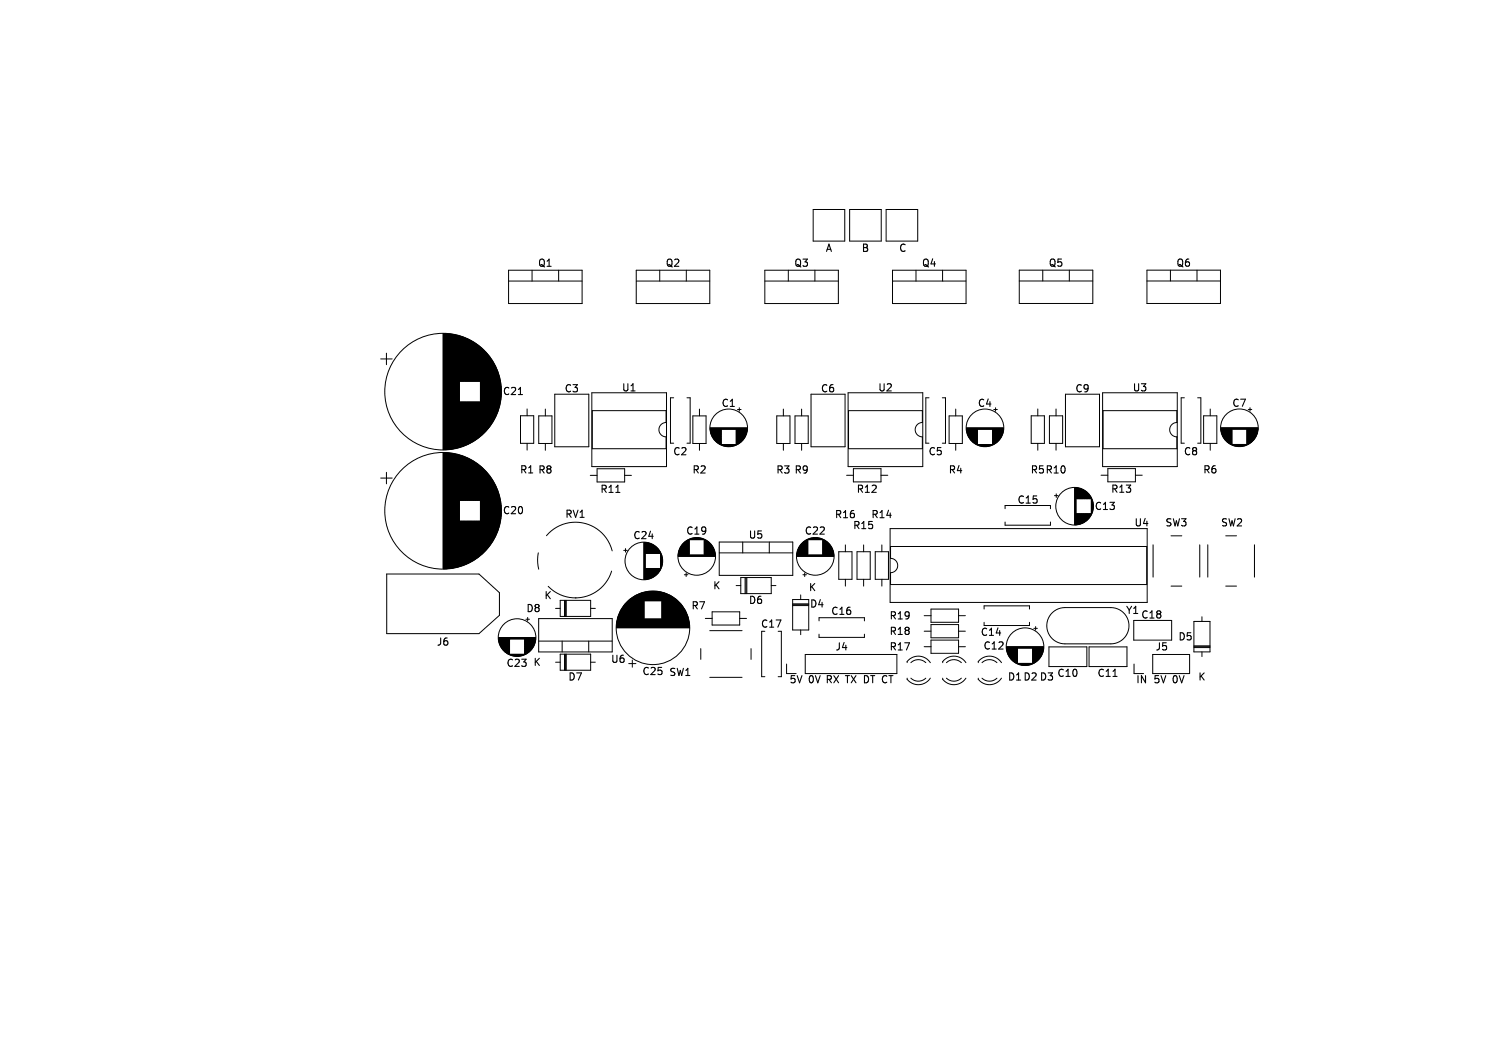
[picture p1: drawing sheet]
<svg xmlns="http://www.w3.org/2000/svg" width="210mm" height="148mm" viewBox="0 0 210 148" stroke-linecap="round" stroke-linejoin="round" font-family="sans-serif">
<defs><g id="words">
<g font-size="1.4">
<text x="114.9" y="35.3">A</text>
<text x="119.9" y="35.3">B</text>
<text x="125.1" y="35.3">C</text>
<text x="74.8" y="37.3">Q1</text>
<text x="92.6" y="37.3">Q2</text>
<text x="110.5" y="37.3">Q3</text>
<text x="128.3" y="37.3">Q4</text>
<text x="145.9" y="37.3">Q5</text>
<text x="163.7" y="37.3">Q6</text>
<text x="69.9" y="55.2">C21</text>
<text x="78.5" y="54.8">C3</text>
<text x="86.5" y="54.7">U1</text>
<text x="100.4" y="56.9">C1</text>
<text x="114.2" y="54.8">C6</text>
<text x="122.2" y="54.7">U2</text>
<text x="136.1" y="56.9">C4</text>
<text x="149.6" y="54.8">C9</text>
<text x="157.6" y="54.7">U3</text>
<text x="171.5" y="56.8">C7</text>
<text x="93.6" y="63.6">C2</text>
<text x="129.2" y="63.6">C5</text>
<text x="164.8" y="63.6">C8</text>
<text x="69.9" y="71.8">C20</text>
<text x="72.3" y="66.1">R1 R8</text>
<text x="83.5" y="68.8">R11</text>
<text x="96.3" y="66.1">R2</text>
<text x="108" y="66.1">R3 R9</text>
<text x="119.2" y="68.8">R12</text>
<text x="132" y="66.1">R4</text>
<text x="141.6" y="70.3">C15</text>
<text x="143.4" y="66.1">R5 R10</text>
<text x="152.3" y="71.2">C13</text>
<text x="154.6" y="68.8">R13</text>
<text x="167.4" y="66.1">R6</text>
<text x="78.6" y="72.3">RV1</text>
<text x="88.1" y="75.3">C24</text>
<text x="95.5" y="74.6">C19</text>
<text x="104.2" y="75.2">U5</text>
<text x="112" y="74.6">C22</text>
<text x="116.2" y="72.4">R16</text>
<text x="118.7" y="73.9">R15</text>
<text x="121.2" y="72.4">R14</text>
<text x="157.9" y="73.5">U4</text>
<text x="162.2" y="73.5">SW3</text>
<text x="169.9" y="73.5">SW2</text>
<text x="75.7" y="83.6">K</text>
<text x="99.2" y="82.3">K</text>
<text x="112.5" y="82.5">K</text>
<text x="73.2" y="85.4">D8</text>
<text x="96.2" y="85.1">R7</text>
<text x="104.2" y="84.3">D6</text>
<text x="105.9" y="87.6">C17</text>
<text x="112.7" y="84.8">D4</text>
<text x="115.6" y="85.8">C16</text>
<text x="123.8" y="88.6">R18</text>
<text x="123.8" y="86.4">R19</text>
<text x="136.5" y="88.7">C14</text>
<text x="156.7" y="85.7">Y1</text>
<text x="158.8" y="86.3">C18</text>
<text x="164" y="89.4">D5</text>
<text x="60.7" y="90.1">J6</text>
<text x="70.4" y="93.1">C23</text>
<text x="74.2" y="92.9">K</text>
<text x="79" y="95">D7</text>
<text x="85" y="92.5">U6</text>
<text x="89.4" y="94.2">C25</text>
<text x="93.1" y="94.3">SW1</text>
<text x="109.8" y="95.3">5V 0V RX TX DT CT</text>
<text x="116.2" y="90.8">J4</text>
<text x="123.8" y="90.8">R17</text>
<text x="136.9" y="90.6">C12</text>
<text x="140.2" y="95">D1 D2 D3</text>
<text x="147.1" y="94.5">C10</text>
<text x="152.7" y="94.5">C11</text>
<text x="158.1" y="95.3">IN</text>
<text x="160.5" y="95.3">5V 0V</text>
<text x="160.8" y="90.8">J5</text>
<text x="166.8" y="95">K</text>
</g>
</g></defs>
<path d="M72.2 54.9h.6M85.8 68.6h.5M155 94.2h.6" fill="none" stroke="#000" stroke-width=".15"/>
<g fill="none" stroke="#000" stroke-width=".14">
<path d="M70.8 37.6h10.3v4.7h-10.3zM70.8 39.1h10.3M74.1 37.6v1.5M77.8 37.6v1.5M88.6 37.6h10.2v4.7h-10.2zM88.6 39.1h10.2M91.9 37.6v1.5M95.6 37.6v1.5M106.5 37.6h10.3v4.7h-10.3zM106.5 39.1h10.3M109.8 37.6v1.5M113.2 29.2h4.4v4.4h-4.4z"/>
<path d="M113.5 37.6v1.5M118.3 29.2h4.4v4.4h-4.4zM123.4 29.2h4.4v4.4h-4.4zM124.3 37.6h10.2v4.7h-10.2zM124.3 39.1h10.2M127.6 37.6v1.5M131.3 37.6v1.5M141.9 39.1h10.3M141.9 37.6h10.3v4.7h-10.3zM145.2 37.6v1.5M148.9 37.6v1.5M159.7 39.1h10.3"/>
<path d="M159.7 37.6h10.3v4.7h-10.3zM163 37.6v1.5M166.7 37.6v1.5M53 50h1.6M53.8 49.2v1.6M61.7 46.4v16.2M61.7 46.5v16.1M61.8 46.5v16.1M61.9 46.5v16.1M62 46.5v16.1M62.1 46.5v16.1M62.2 46.5v16.1"/>
<path d="M62.3 46.5v16.1M62.4 46.5v16.1M62.5 46.5v16.1M62.6 46.5v16.1M62.7 46.5v16.1M62.7 46.5v16M62.8 46.5v16M62.9 46.5v16M63 46.6v15.9M63.1 46.6v15.9M63.2 46.6v15.9M63.3 46.6v15.9"/>
<path d="M63.3 46.6v15.8M63.4 46.6v15.8M63.5 46.6v15.8M63.5 46.7v15.7M63.6 46.7v15.7M63.7 46.7v15.7M63.8 46.7v15.6M63.9 46.7v15.6M63.9 46.8v15.5M64 46.8v15.5M64 46.8v6.3M64 56v6.3"/>
<path d="M64.1 46.8v6.3M64.1 56v6.3M64.1 56v6.2M64.2 46.8v6.3M64.2 56v6.2M64.2 46.9v6.2M64.3 46.9v6.2M64.3 56v6.2M64.4 46.9v6.2M64.4 56v6.2M64.4 56v6.1M64.5 46.9v6.2"/>
<path d="M64.5 56v6.1M64.5 47v6.1M64.6 47v6.1M64.6 56v6.1M64.7 47v6.1M64.7 56v6.1M64.7 56v6M64.8 47.1v6M64.8 56v6M64.9 47.1v6M64.9 56v6M64.9 56v5.9"/>
<path d="M65 47.1v6M65 56v5.9M65 47.2v5.9M65.1 47.2v5.9M65.1 56v5.9M65.1 56v5.8M65.2 47.2v5.9M65.2 56v5.8M65.2 47.3v5.8M65.3 47.3v5.8M65.3 56v5.8M65.3 56v5.7"/>
<path d="M65.4 47.3v5.8M65.4 56v5.7M65.4 47.4v5.7M65.5 47.4v5.7M65.5 56v5.7M65.5 56v5.6M65.6 47.4v5.7M65.6 56v5.6M65.6 47.5v5.6M65.7 47.5v5.6M65.7 56v5.6M65.7 56v5.5"/>
<path d="M65.8 47.6v5.5M65.8 56v5.5M65.9 47.6v5.5M65.9 56v5.5M65.9 56v5.4M66 47.7v5.4M66 56v5.4M66.1 47.7v5.4M66.1 56v5.3M66.1 47.8v5.3M66.2 47.8v5.3M66.2 56v5.3"/>
<path d="M66.2 56v5.2M66.3 47.9v5.2M66.3 56v5.2M66.4 47.9v5.2M66.4 56v5.1M66.4 48v5.1M66.5 48v5.1M66.5 56v5.1M66.5 56v5M66.5 48.1v5M66.6 48.1v5M66.6 56v5"/>
<path d="M66.7 48.1v5M66.7 56v4.9M66.7 48.2v4.9M66.8 48.2v4.9M66.8 56v4.8M66.8 48.3v4.8M66.9 48.3v4.8M66.9 56v4.8M66.9 48.3v12.4M66.9 48.4v12.3M67 48.4v12.3M67 48.4v12.2"/>
<path d="M67.1 48.5v12.1M67.1 48.5v12M67.2 48.6v11.9M67.2 48.6v11.8M67.3 48.7v11.7M67.3 48.7v11.6M67.4 48.8v11.5M67.5 48.8v11.4M67.5 48.9v11.3M67.5 48.9v11.2M67.6 49v11.1M67.6 49v11"/>
<path d="M67.7 49.1v10.9M67.7 49.1v10.8M67.8 49.2v10.7M67.8 49.2v10.6M67.9 49.3v10.5M67.9 49.3v10.4M67.9 49.4v10.3M68 49.4v10.2M68 49.5v10.1M68.1 49.5v10M68.1 49.6v9.9M68.1 49.6v9.8"/>
<path d="M68.2 49.7v9.7M68.2 49.7v9.6M68.3 49.8v9.5M68.3 49.8v9.4M68.3 49.9v9.3M68.4 50v9.1M68.4 50v9M68.5 50.1v8.9M68.5 50.1v8.8M68.5 50.2v8.7M68.6 50.3v8.5M68.6 50.3v8.4"/>
<path d="M68.7 50.4v8.3M68.7 50.5v8.1M68.7 50.5v8M68.8 50.6v7.9M68.8 50.7v7.7M68.9 50.7v7.6M68.9 50.8v7.4M68.9 50.9v7.3M69 51v7.1M69 51.1v6.9M69.1 51.1v6.8M69.1 51.2v6.6"/>
<path d="M69.1 51.3v6.4M69.2 51.4v6.3M69.2 51.5v6.1M69.3 51.6v5.9M69.3 51.7v5.7M69.3 51.8v5.4M69.4 51.9v5.2M69.4 52.1v4.9M69.5 52.2v4.7M69.5 52.3v4.4M69.5 52.5v4.1M69.6 52.6v3.9"/>
<path d="M69.6 52.8v3.5M69.7 53v3.1M69.7 53.2v2.7M69.7 53.4v2.2M72.5 57.9h1.8v3.8h-1.8zM73.4 56.9v1M75 57.9h1.9v3.8h-1.9zM75.9 57v.9M77.3 54.9h4.7v7.3h-4.7zM82.4 54.7h10.4v10.3h-10.4zM82.5 57.2h10.3v1.6a1 1 0 0 0-1 1 1 1 0 0 0 1 1v1.7h-10.3zM93.8 55.4h-.4v6.3h.4"/>
<path d="M95.7 55.4h.4v6.3h-.4M96.5 57.9h1.8v3.8h-1.8zM97.4 57v.9M98.9 59.6h5.2M98.9 59.7h5.2M98.9 59.8h5.2M98.9 59.8h1.5M98.9 59.9h1.5M98.9 60h1.5M102.5 59.8h1.6M102.5 59.9h1.5M102.5 60h1.5"/>
<path d="M102.7 57h.5M103 56.8v.5M108.2 57.9h1.8v3.8h-1.8zM109.1 57v.9M110.7 57.9h1.9v3.8h-1.9zM111.6 57v.9M112.9 54.9h4.8v7.3h-4.8zM118.1 54.7h10.4v10.3h-10.4zM118.2 57.2h10.2v1.6a1 1 0 0 0-1 1 1 1 0 0 0 1 1v1.7h-10.2zM129.4 55.4h-.5v6.3h.5M131.2 55.4h.5v6.3h-.5M132.2 57.9h1.8v3.8h-1.8z"/>
<path d="M133.1 57v.9M134.6 59.6h5.2M134.6 59.7h5.1M134.6 59.8h5.1M134.6 59.8h1.5M134.6 59.9h1.5M134.6 60h1.5M138.2 59.8h1.5M138.2 59.9h1.5M138.2 60h1.5M138.4 57h.5M138.6 56.8v.5"/>
<path d="M143.6 57.9h1.8v3.8h-1.8zM144.5 56.9v1M146.1 57.9h1.9v3.8h-1.9zM147.1 56.9v1M148.4 54.9h4.7v7.3h-4.7zM153.6 54.7h10.3v10.3h-10.3zM153.6 57.2h10.3v1.6a1 1 0 0 0-1 1 1 1 0 0 0 1 1v1.7h-10.3zM164.9 55.4h-.4v6.3h.4M166.8 55.4h.4v6.3h-.4M167.6 57.9h1.9v3.8h-1.9zM168.5 56.9v1M170 59.6h5.2"/>
<path d="M170 59.7h5.2M170 59.8h5.2M170 59.8h1.6M170 59.9h1.6M170.1 60h1.5M173.6 59.8h1.6M173.6 59.9h1.6M173.6 60h1.6M173.8 57h.5M174.1 56.8v.5M53 66.6h1.6M53.8 65.8v1.6"/>
<path d="M53.9 79.9h12.8l2.9 2.6v3.2l-2.9 2.5h-12.8zM61.7 63v16.2M61.8 63v16.2M61.9 63v16.2M62 63v16.2M62.1 63v16.2M62.1 63.1v16.1M62.2 63.1v16.1M62.3 63.1v16.1M62.4 63.1v16.1M62.5 63.1v16.1M62.6 63.1v16.1"/>
<path d="M62.6 63.1v16M62.7 63.1v16M62.8 63.1v16M62.9 63.1v16M63 63.1v16M63.1 63.2v15.9M63.2 63.2v15.9M63.3 63.2v15.8M63.4 63.2v15.8M63.5 63.2v15.8M63.5 63.3v15.7M63.6 63.3v15.7"/>
<path d="M63.7 63.3v15.7M63.7 63.3v15.6M63.8 63.3v15.6M63.9 63.3v15.6M63.9 63.4v15.5M64 63.4v15.5M64 63.4v6.3M64 72.6v6.3M64.1 63.4v6.3M64.1 72.6v6.2M64.2 63.4v6.3M64.2 72.6v6.2"/>
<path d="M64.3 63.5v6.2M64.3 72.6v6.2M64.4 63.5v6.2M64.4 72.6v6.1M64.5 63.5v6.2M64.5 72.6v6.1M64.5 63.6v6.1M64.6 63.6v6.1M64.6 72.6v6.1M64.7 63.6v6.1M64.7 72.6v6M64.8 63.6v6.1"/>
<path d="M64.8 72.6v6M64.8 63.7v6M64.9 63.7v6M64.9 72.6v6M64.9 72.6v5.9M65 63.7v6M65 72.6v5.9M65.1 63.8v5.9M65.1 72.6v5.9M65.1 72.6v5.8M65.2 63.8v5.9M65.2 72.6v5.8"/>
<path d="M65.3 63.9v5.8M65.3 72.6v5.8M65.3 72.6v5.7M65.4 63.9v5.8M65.4 72.6v5.7M65.5 64v5.7M65.5 72.6v5.7M65.5 72.6v5.6M65.6 64v5.7M65.6 72.6v5.6M65.7 64.1v5.6M65.7 72.6v5.6"/>
<path d="M65.7 72.6v5.5M65.8 64.1v5.6M65.8 72.6v5.5M65.8 64.2v5.5M65.9 64.2v5.5M65.9 72.6v5.5M65.9 72.6v5.4M66 64.3v5.4M66 72.6v5.4M66.1 64.3v5.4M66.1 72.6v5.3M66.1 64.4v5.3"/>
<path d="M66.2 64.4v5.3M66.2 72.6v5.3M66.2 72.6v5.2M66.3 64.4v5.3M66.3 72.6v5.2M66.3 64.5v5.2M66.3 72.6v5.1M66.4 64.5v5.2M66.4 72.6v5.1M66.4 64.6v5.1M66.5 64.6v5.1M66.5 72.6v5.1"/>
<path d="M66.5 72.6v5M66.6 64.7v5M66.6 72.6v5M66.6 72.6v4.9M66.7 64.7v5M66.7 72.6v4.9M66.7 64.8v4.9M66.7 72.6v4.8M66.8 64.8v4.9M66.8 72.6v4.8M66.8 64.9v4.8M66.9 64.9v4.8"/>
<path d="M66.9 72.6v4.8M66.9 64.9v12.4M66.9 65v12.3M67 65v12.2M67.1 65.1v12.1M67.1 65.1v12M67.2 65.2v11.9M67.2 65.2v11.8M67.3 65.2v11.8M67.3 65.3v11.7M67.3 65.3v11.6M67.4 65.4v11.5"/>
<path d="M67.4 65.4v11.4M67.5 65.4v11.4M67.5 65.5v11.3M67.5 65.5v11.2M67.6 65.6v11.1M67.6 65.6v11M67.7 65.6v11M67.7 65.7v10.9M67.7 65.7v10.8M67.8 65.8v10.7M67.8 65.8v10.6M67.9 65.9v10.5"/>
<path d="M67.9 65.9v10.4M67.9 66v10.3M68 66v10.2M68 66.1v10.1M68.1 66.1v10M68.1 66.2v9.9M68.1 66.2v9.8M68.2 66.3v9.7M68.2 66.3v9.6M68.3 66.4v9.5M68.3 66.4v9.4M68.3 66.5v9.3"/>
<path d="M68.4 66.5v9.2M68.4 66.6v9M68.5 66.7v8.9M68.5 66.7v8.8M68.5 66.8v8.7M68.6 66.8v8.6M68.6 66.9v8.4M68.7 67v8.3M68.7 67v8.2M68.7 67.1v8M68.8 67.2v7.9M68.8 67.3v7.7"/>
<path d="M68.9 67.3v7.6M68.9 67.4v7.4M68.9 67.5v7.3M69 67.6v7.1M69 67.6v7M69.1 67.7v6.8M69.1 67.8v6.6M69.1 67.9v6.4M69.2 68v6.2M69.2 68.1v6M69.3 68.2v5.8M69.3 68.3v5.6"/>
<path d="M69.3 68.4v5.4M69.4 68.5v5.2M69.4 68.6v5M69.5 68.8v4.7M69.5 68.9v4.4M69.5 69v4.2M69.6 69.2v3.8M69.6 69.4v3.5M69.7 69.6v3.1M69.7 69.8v2.7M69.7 70v2.2M73.4 61.7v1"/>
<path d="M75 77l-.1 1.3 .1 1M75.9 61.7v1M76.1 74.6a5.3 5.3 0 0 1 9.2 2.1M82.2 66.2h.9M83.1 65.3h3.9v1.8h-3.9zM85.2 79.5a5.3 5.3 0 0 1-5.1 3.7M86.9 76.6h.5M87 66.2h.9M87.1 76.4v.5M89.7 75.5v5.2M89.8 75.5v5.2M89.9 75.5v5.2"/>
<path d="M89.9 75.5v1.6M89.9 79.1v1.6M90 75.5v1.6M90 79.1v1.6M90.1 75.6v1.5M90.1 79.1v1.6M90.1 79.1v1.5M90.2 75.6v1.5M90.2 79.1v1.5M90.3 75.6v1.5M90.3 79.1v1.5M90.4 75.6v1.5"/>
<path d="M90.4 79.1v1.5M90.5 75.7v1.4M90.5 79.1v1.5M90.5 79.1v1.4M90.6 75.7v1.4M90.6 79.1v1.4M90.7 75.7v1.4M90.7 79.1v1.4M90.7 75.8v1.3M90.8 75.8v1.3M90.8 79.1v1.3M90.9 75.8v1.3"/>
<path d="M90.9 79.1v1.3M90.9 75.9v1.2M91 75.9v1.2M91 79.1v1.2M91.1 75.9v1.2M91.1 79.1v1.2M91.1 76v1.1M91.1 79.1v1.1M91.2 76v1.1M91.2 79.1v1.1M91.3 76.1v1M91.3 79.1v1"/>
<path d="M91.4 76.2v.9M91.4 79.1v.9M91.5 76.2v.9M91.5 79.1v.9M91.5 76.3v.8M91.5 79.1v.8M91.6 76.4v.7M91.6 79.1v.7M91.7 76.5v.6M91.7 79.1v.7M91.7 79.1v.6M91.7 76.6v.5"/>
<path d="M91.8 76.6v.5M91.8 79.1v.5M91.8 76.7v.4M91.8 79.1v.4M91.9 76.7v.4M91.9 79.1v.4M91.9 76.8v.3M91.9 79.1v.3M91.9 76.9v.2M92 76.9v2.4M92 77v2.2M92.1 77.1v2"/>
<path d="M92.1 77.2v1.8M92.1 77.3v1.6M92.2 77.4v1.4M92.2 77.6v1M92.3 77.8v.6M94.4 77.5h5.2M94.4 77.4h5.2M94.5 77.3h5.1M94.5 77.2h1.5M94.5 77.1h1.5M94.5 77h1.5M94.5 76.9h1.5"/>
<path d="M94.5 76.8h1.5M94.5 76.7h1.5M94.6 76.7h1.4M94.6 76.6h1.4M94.6 76.5h1.4M94.7 76.4h1.3M94.7 76.3h1.3M94.8 76.2h1.2M94.8 76.1h1.2M94.9 76.1h1.1M94.9 76h1.1M94.9 75.9h1.1"/>
<path d="M95 75.9h1M95 75.8h1M95.1 75.8h.9M95.1 75.7h.9M95.2 75.7h.8M95.2 75.6h.8M95.3 75.5h.7M95.4 75.5h.6M95.4 75.4h.6M95.5 75.4h.5M95.5 75.3h.5M95.6 79.8v.5"/>
<path d="M95.6 75.3h.4M95.7 75.2h.3M95.8 75.2h.2M95.8 75.1h2.4M97.4 61.7v1M98.1 76.8h1.4M98.1 76.1h1.1M98.1 77.2h1.5M98.1 77.1h1.5M98.1 77h1.5M98.1 76.9h1.4M98.1 76.7h1.4"/>
<path d="M98.1 76.6h1.4M98.1 76.5h1.3M98.1 76.4h1.3M98.1 76.3h1.3M98.1 76.3h1.2M98.1 76.2h1.2M98.1 76.1h1.2M98.1 76h1.1M98.1 76h1M98.1 75.9h1M98.1 75.8h.9M98.1 75.7h.9"/>
<path d="M98.1 75.7h.8M98.1 75.6h.8M98.1 75.6h.7M98.1 75.5h.7M98.1 75.5h.6M98.1 75.4h.5M98.1 75.3h.4M98.1 75.3h.3M98.1 75.2h.2M98.9 60.1h1.5M99 60.1h1.4M99 60.2h1.4"/>
<path d="M99 60.3h1.4M99 60.4h1.4M99.1 60.5h1.3M99.1 60.6h1.3M99.1 60.7h1.3M99.2 60.7h1.2M99.2 60.8h1.2M99.2 60.9h1.2M99.3 60.9h1.1M99.3 61h1.1M99.4 61.1h1M99.4 61.2h1"/>
<path d="M99.5 61.2h.9M99.5 61.3h.9M99.6 61.3h.8M99.6 61.4h.8M99.7 61.4h.7M99.7 61.5h.7M99.8 61.5h.6M99.8 61.6h.6M99.9 61.6h.5M99.9 61.7h.5M100 61.7h.4M100.1 61.8h.3"/>
<path d="M100.2 77h10.2M100.2 75.5h10.2v4.6h-10.2zM100.2 61.8h.2M100.2 61.9h.2M100.3 61.9h2.4M100.4 61.9h2.2M100.5 62h2M100.6 62h1.8M100.7 62.1h1.6M100.8 62.1h1.4M101 62.1h1M101.2 62.2h.6"/>
<path d="M102.5 61.8h.4M102.5 61.7h.5M102.5 61.7h.4M102.5 60.1h1.5M102.5 60.2h1.5M102.5 60.3h1.5M102.5 60.4h1.4M102.5 60.5h1.4M102.5 60.6h1.4M102.5 60.6h1.3M102.5 60.7h1.3M102.5 60.8h1.3"/>
<path d="M102.5 60.9h1.2M102.5 61h1.2M102.5 61h1.1M102.5 61.1h1.1M102.5 61.1h1M102.5 61.2h1M102.5 61.3h1M102.5 61.3h.9M102.5 61.4h.8M102.5 61.5h.8M102.5 61.5h.7M102.5 61.6h.6"/>
<path d="M102.5 61.8h.3M102.5 61.9h.2M103.4 75.5v1.5M107.1 75.5v1.5M109.1 61.7v1M111 77.5h5.1M111 77.4h5.1M111 77.3h5.1M111 77.2h1.5M111 77.1h1.5M111 77h1.5M111 76.9h1.5"/>
<path d="M111 76.8h1.5M111.1 76.7h1.4M111.1 76.6h1.4M111.1 76.5h1.4M111.2 76.5h1.3M111.2 76.4h1.3M111.2 76.3h1.3M111.3 76.2h1.2M111.3 76.1h1.2M111.4 76.1h1.1M111.4 76h1.1M111.4 75.9h1.1"/>
<path d="M111.5 75.9h1M111.5 75.8h1M111.6 75.8h.9M111.6 75.7h.9M111.6 61.7v1M111.7 75.7h.8M111.7 75.6h.8M111.8 75.6h.7M111.8 75.5h.7M111.9 75.5h.6M111.9 75.4h.6M112 75.4h.5"/>
<path d="M112 75.3h.5M112.1 79.8v.5M112.1 75.3h.4M112.2 75.3h.3M112.2 75.2h.3M112.3 75.2h.2M112.4 75.1h2.3M114.6 76.8h1.4M114.6 76.1h1.1M114.6 77.2h1.5M114.6 77.1h1.5M114.6 77h1.5"/>
<path d="M114.6 76.9h1.5M114.6 76.9h1.4M114.6 76.7h1.4M114.6 76.6h1.4M114.6 76.5h1.4M114.6 76.5h1.3M114.6 76.4h1.3M114.6 76.3h1.3M114.6 76.3h1.2M114.6 76.2h1.2M114.6 76.1h1.2M114.6 76h1.1"/>
<path d="M114.6 75.9h1M114.6 75.8h.9M114.6 75.7h.9M114.6 75.7h.8M114.6 75.6h.8M114.6 75.6h.7M114.6 75.5h.7M114.6 75.5h.6M114.6 75.4h.5M114.6 75.3h.4M114.6 75.3h.3M114.6 75.2h.3"/>
<path d="M114.6 75.2h.2M116.8 76.8h1.8v3.9h-1.8zM117.7 75.9v.9M117.9 66.2h.9M118.8 65.3h3.9v1.8h-3.9zM119.3 76.8h1.9v3.9h-1.9zM120.3 75.9v.9M121.9 76.8h1.8v3.9h-1.8zM122.7 66.2h.9M122.8 75.9v.9M124 73.6h35.8v10.3h-35.8zM124 76.1h35.7v5.3h-35.7v-1.7a1 1 0 0 0 1-1 1 1 0 0 0-1-1z"/>
<path d="M133.1 61.7v1M134.6 60.1h1.5M134.7 60.2h1.4M134.7 60.3h1.4M134.7 60.4h1.4M134.7 60.5h1.4M134.8 60.5h1.3M134.8 60.6h1.3M134.8 60.7h1.3M134.9 60.7h1.2M134.9 60.8h1.2M134.9 60.9h1.2"/>
<path d="M135 60.9h1.1M135 61h1.1M135 61.1h1.1M135.1 61.1h1M135.1 61.2h1M135.2 61.2h.9M135.2 61.3h.9M135.3 61.3h.8M135.3 61.4h.8M135.4 61.5h.7M135.5 61.5h.6M135.5 61.6h.6"/>
<path d="M135.6 61.6h.5M135.6 61.7h.5M135.7 61.7h.4M135.8 61.8h.3M135.9 61.8h.2M135.9 61.9h.2M136 61.9h2.3M136.1 61.9h2.2M136.2 62h2M136.3 62h1.8M136.4 62.1h1.6M136.5 62.1h1.3"/>
<path d="M136.7 62.1h1M136.9 62.2h.6M138.2 61.8h.4M138.2 61.7h.5M138.2 61.7h.4M138.2 60.1h1.5M138.2 60.2h1.5M138.2 60.3h1.5M138.2 60.3h1.4M138.2 60.4h1.4M138.2 60.5h1.4M138.2 60.6h1.4"/>
<path d="M138.2 60.6h1.3M138.2 60.7h1.3M138.2 60.8h1.3M138.2 60.8h1.2M138.2 60.9h1.2M138.2 61h1.1M138.2 61.1h1.1M138.2 61.1h1M138.2 61.2h1M138.2 61.3h.9M138.2 61.4h.8M138.2 61.5h.8"/>
<path d="M138.2 61.5h.7M138.2 61.6h.6M138.2 61.8h.3M138.2 61.9h.2M140 70.8v-.4h6.3v.4M140 72.7v.4h6.3v-.4M144.5 61.7v1M146.8 69h.5M147.1 61.7v1M147.1 68.8v.5M149.7 67.9v5.2M149.8 67.9v5.2"/>
<path d="M149.9 67.9v5.2M149.9 67.9v1.5M149.9 71.5v1.6M149.9 71.5v1.5M150 67.9v1.5M150 71.5v1.5M150.1 67.9v1.5M150.1 71.5v1.5M150.2 68v1.4M150.2 71.5v1.5M150.3 68v1.4M150.3 71.5v1.5"/>
<path d="M150.4 68v1.4M150.4 71.5v1.5M150.5 68v1.4M150.5 71.5v1.4M150.5 68.1v1.3M150.6 68.1v1.3M150.6 71.5v1.4M150.7 68.1v1.3M150.7 71.5v1.4M150.7 71.5v1.3M150.8 68.2v1.2M150.8 71.5v1.3"/>
<path d="M150.9 68.2v1.2M150.9 71.5v1.3M150.9 71.5v1.2M151 68.3v1.1M151 71.5v1.2M151.1 68.3v1.1M151.1 71.5v1.2M151.1 71.5v1.1M151.1 68.4v1M151.2 68.4v1M151.2 71.5v1.1M151.3 68.4v1"/>
<path d="M151.3 71.5v1M151.3 68.5v.9M151.4 68.5v.9M151.4 71.5v.9M151.4 68.6v.8M151.5 68.6v.8M151.5 71.5v.8M151.5 68.7v.7M151.6 68.7v.7M151.6 71.5v.7M151.6 68.8v.6M151.7 68.8v.6"/>
<path d="M151.7 71.5v.6M151.7 68.9v.5M151.7 71.5v.5M151.8 69v.4M151.8 71.5v.5M151.8 71.5v.4M151.9 69.1v.3M151.9 71.5v.4M151.9 69.2v.2M151.9 71.5v.3M151.9 71.5v.2M152 69.3v2.4"/>
<path d="M152 69.4v2.2M152.1 69.5v2M152.1 69.6v1.8M152.1 69.7v1.6M153.3 66.2h1M154.3 65.2h3.8v1.9h-3.8zM158.1 66.2h1M160.6 75.9v4.5M163.1 74.6h1.5M167.1 75.9v4.5M168.2 75.9v4.5M168.5 61.7v1"/>
<path d="M170.1 60.1h1.5M170.1 60.2h1.5M170.1 60.3h1.5M170.1 60.4h1.5M170.2 60.4h1.4M170.2 60.5h1.4M170.2 60.6h1.4M170.3 60.6h1.3M170.3 60.7h1.3M170.3 60.8h1.3M170.4 60.8h1.2M170.4 60.9h1.2"/>
<path d="M170.4 61h1.2M170.5 61h1.1M170.5 61.1h1.1M170.6 61.2h1M170.7 61.3h.9M170.7 74.6h1.5M170.7 61.4h.9M170.8 61.4h.8M170.9 61.5h.7M170.9 61.6h.7M171 61.6h.6M171.1 61.7h.5"/>
<path d="M171.2 61.7h.4M171.2 61.8h.4M171.3 61.8h.3M171.4 61.8h.2M171.4 61.9h2.4M171.5 61.9h2.2M171.6 62h2M171.7 62h1.8M171.8 62h1.6M171.9 62.1h1.4M172.1 62.1h1M172.3 62.2h.6"/>
<path d="M173.6 61.8h.4M173.6 61.7h.5M173.6 61.7h.4M173.6 60h1.5M173.6 60.1h1.5M173.6 60.2h1.5M173.6 60.3h1.5M173.6 60.4h1.5M173.6 60.4h1.4M173.6 60.5h1.4M173.6 60.6h1.4M173.6 60.7h1.3"/>
<path d="M173.6 60.8h1.3M173.6 60.9h1.2M173.6 61h1.2M173.6 61.1h1.1M173.6 61.2h1M173.6 61.3h.9M173.6 61.4h.9M173.6 61.4h.8M173.6 61.5h.7M173.6 61.6h.6M173.6 61.8h.3M173.6 61h1.1"/>
<path d="M173.6 61.6h.7M174.7 75.9v4.5M69.4 88.8h5.2M69.4 88.9h5.2M69.4 89h5.2M69.4 89h1.6M69.4 89.1h1.6M69.5 89.1h1.5M69.5 89.2h1.5M69.5 89.3h1.5M69.5 89.4h1.5M69.5 89.5h1.5"/>
<path d="M69.6 89.6h1.4M69.6 89.7h1.4M69.6 89.8h1.4M69.7 89.9h1.3M69.7 90h1.3M69.8 90.1h1.2M69.8 90.2h1.2M69.9 90.2h1.1M69.9 90.3h1.1M70 90.4h1M70 90.5h1M70.1 90.5h.9"/>
<path d="M70.1 90.6h.9M70.2 90.6h.8M70.2 90.7h.8M70.3 90.7h.7M70.4 90.8h.6M70.5 90.9h.5M70.6 90.9h.4M70.6 91h.4M70.7 91h.3M70.8 91.1h.2M70.8 91.1h2.4M70.9 91.1h2.2"/>
<path d="M71 91.2h2M71.1 91.2h1.8M71.2 91.3h1.6M71.3 91.3h1.4M71.5 91.3h1M71.7 91.4h.6M73 90.8h.7M73 89.3h1.5M73 90.2h1.2M73 89.9h1.3M73 89.7h1.4M73 90.1h1.3"/>
<path d="M73 89.1h1.6M73 91h.4M73 90.1h1.2M73 90.3h1.1M73 90.4h1M73 90.5h1M73 90.5h.9M73 90.6h.9M73 90.7h.8M73 90.7h.7M73 90.8h.6M73 90.9h.6"/>
<path d="M73 90.9h.5M73 91h.3M73 91.1h.3M73 89h1.6M73 89.2h1.6M73 89.4h1.5M73 89.5h1.5M73 89.6h1.5M73 89.8h1.4M73 89.9h1.4M73 90h1.3M73 90.6h.8"/>
<path d="M73.2 86.2h.5M73.5 86v.5M75 86.1h10.3v4.7h-10.3zM75 89.3h10.3M76.3 81.6a5.3 5.3 0 0 0 3.9 1.6M77.4 84.7h.6M77.4 92.2h.6M78 83.6h4.3v2.2h-4.3zM78 91.1h4.3v2.2h-4.3zM78.3 89.3v1.5M78.6 83.6v2.2M78.6 91.1v2.2"/>
<path d="M78.7 83.6v2.2M78.7 91.1v2.2M78.9 83.6v2.2M78.9 91.1v2.2M82 89.3v1.5M82.3 84.7h.6M82.3 92.2h.6M85.9 87.4h10.1M85.9 87.3h10.1M85.9 87.2h10.1M85.9 87.1h10.1M85.9 87h10.1"/>
<path d="M85.9 86.9h10.1M85.9 86.8h10.1M85.9 86.7h10.1M85.9 86.6h10.1M85.9 86.6h10M85.9 86.5h10M86 86.4h9.9M86 86.3h9.9M86 86.2h9.9M86 86.1h3.7M86 86h3.7M86.1 86h3.6"/>
<path d="M86.1 85.9h3.6M86.1 85.8h3.6M86.1 85.7h3.6M86.2 85.7h3.5M86.2 85.6h3.5M86.2 85.5h3.5M86.3 85.4h3.4M86.3 85.3h3.4M86.3 85.2h3.4M86.4 85.2h3.3M86.4 85.1h3.3M86.4 85h3.3"/>
<path d="M86.5 85h3.2M86.5 84.9h3.2M86.6 84.8h3.1M86.6 84.7h3.1M86.7 84.7h3M86.7 84.6h3M86.7 84.5h3M86.8 84.5h2.9M86.8 84.4h2.9M86.9 84.4h2.8M86.9 84.3h2.8M87 84.2h2.7"/>
<path d="M87 84.1h2.7M87.1 84.1h2.6M87.1 84h2.6M87.2 84h2.5M87.2 83.9h2.5M87.3 83.9h2.4M87.3 83.8h2.4M87.4 83.8h2.3M87.4 83.7h2.3M87.5 83.7h2.2M87.5 83.7h6.9M87.5 83.6h6.8"/>
<path d="M87.6 92.4h1M87.6 83.6h6.7M87.6 83.5h6.6M87.7 83.5h6.5M87.7 83.5h6.4M87.8 83.4h6.3M87.8 83.4h6.2M87.9 83.3h6.1M87.9 83.3h6M88 83.3h5.9M88 83.2h5.8M88.1 91.9v1"/>
<path d="M88.1 83.2h5.7M88.2 83.1h5.5M88.2 83.1h5.4M88.3 83.1h5.3M88.4 83h5.1M88.4 83h5M88.5 82.9h4.9M88.6 82.9h4.7M88.6 82.9h4.6M88.7 82.8h4.4M88.8 82.8h4.3M88.9 82.7h4.1"/>
<path d="M89 82.7h3.9M89.1 82.7h3.7M89.2 82.6h3.5M89.3 82.6h3.3M89.4 82.5h3M89.6 82.5h2.7M89.7 82.5h2.5M89.9 82.4h2.1M90.1 82.4h1.7M90.3 82.3h1.2M92.2 86.1h3.6M92.2 84.6h3"/>
<path d="M92.2 86h3.6M92.2 85.9h3.6M92.2 85.8h3.6M92.2 85.8h3.5M92.2 85.7h3.5M92.2 85.6h3.5M92.2 85.5h3.5M92.2 85.5h3.4M92.2 85.4h3.4M92.2 85.3h3.4M92.2 85.3h3.3M92.2 85.2h3.3"/>
<path d="M92.2 85.1h3.3M92.2 85.1h3.2M92.2 85h3.2M92.2 84.9h3.2M92.2 84.9h3.1M92.2 84.8h3.1M92.2 84.7h3.1M92.2 84.7h3M92.2 84.5h2.9M92.2 84.4h2.8M92.2 84.3h2.8M92.2 84.3h2.7"/>
<path d="M92.2 84.2h2.7M92.2 84.1h2.6M92.2 84h2.5M92.2 83.9h2.4M92.2 83.8h2.3M92.2 83.7h2.3M92.2 83.7h2.2M95.3 80h.5M97.6 90.3v1.5M98.2 86.1h1M98.8 94.3h4.5M98.8 87.8h4.5"/>
<path d="M99.2 85.2h3.8v1.8h-3.8zM102.5 81.5h.7M103 86.1h1M103.2 80.4h4.2v2.3h-4.2zM103.8 80.4v2.3M103.9 80.4v2.3M104 80.4v2.3M104.6 90.3v1.5M106.1 87.9v6.3h.4M107.4 81.5h.7M108.8 87.9v6.3h-.4M109.5 92.5v1.3h1.4"/>
<path d="M110.4 84.3h2.2M110.4 84.2h2.2M110.4 84.1h2.2M110.4 83.5h2.2v4.2h-2.2zM111.5 82.8v.7M111.5 87.7v.7M111.8 80h.5M112.1 91.1h12.8v2.7h-12.8zM114.1 86.5v-.5h6.3v.5M114.1 88.3v.4h6.3v-.4M117.7 80.7v.9M120.3 80.7v.9"/>
<path d="M122.8 80.7v.9M126.3 92.3a1.48 1.48 0 0 1 1.2-.9 1.99 1.99 0 0 1 2.1 .9M126.8 92.3a1.5 1.5 0 0 1 2.1 0M128.7 90h1M128.7 87.9h1M128.7 85.7h1M128.9 94.4a1.5 1.5 0 0 1-2.1 0M129.6 94.4a1.99 1.99 0 0 1-3.3 .2v-.2M129.7 87h3.8v1.8h-3.8zM129.7 84.8h3.8v1.8h-3.8zM129.7 89.1h3.8v1.9h-3.8zM131.3 92.3a1.48 1.48 0 0 1 1.2-.9 1.99 1.99 0 0 1 2 .9"/>
<path d="M131.8 92.3a1.5 1.5 0 0 1 2.1 0M133.5 90h.9M133.5 87.9h.9M133.5 85.7h.9M133.9 94.4a1.5 1.5 0 0 1-2.1 0M134.5 94.4a1.99 1.99 0 0 1-3.2 .2v-.2M136.2 92.3a1.48 1.48 0 0 1 1.2-.9 1.99 1.99 0 0 1 2.1 .9M136.8 92.3a1.5 1.5 0 0 1 2 0M137 86.7v.4h6.4v-.4M137 84.8v-.4h6.4v.4M138.8 94.4a1.5 1.5 0 0 1-2 0M139.5 94.4a1.99 1.99 0 0 1-3.3 .2v-.2"/>
<path d="M140.2 90h5.1M140.2 90.1h5.1M140.2 90.2h5.1M140.2 90.3h1.5M140.2 90.4h1.5M140.2 90.5h1.5M140.2 90.6h1.5M140.2 90.7h1.5M140.3 90.7h1.4M140.3 90.8h1.4M140.3 90.9h1.4M140.3 91h1.4"/>
<path d="M140.4 91h1.3M140.4 91.1h1.3M140.4 91.2h1.3M140.5 91.2h1.2M140.5 91.3h1.2M140.5 91.4h1.2M140.6 91.4h1.1M140.6 91.5h1.1M140.7 91.6h1M140.7 91.7h1M140.8 91.7h.9M140.8 91.8h.9"/>
<path d="M140.9 91.8h.8M140.9 91.9h.8M141 91.9h.7M141 92h.7M141.1 92h.6M141.1 92.1h.6M141.2 92.1h.5M141.2 92.2h.5M141.3 92.2h.4M141.4 92.2h.3M141.4 92.3h.3M141.5 92.3h.2"/>
<path d="M141.6 92.4h2.3M141.6 92.4h2.2M141.7 92.4h2.1M141.8 92.5h1.9M141.9 92.5h1.7M142.1 92.6h1.3M142.2 92.6h1.1M142.5 92.6h.5M143.8 90.8h1.4M143.8 92.2h.4M143.8 91.1h1.3M143.8 91h1.4"/>
<path d="M143.8 90.3h1.5M143.8 90.4h1.5M143.8 90.5h1.5M143.8 90.6h1.5M143.8 90.7h1.4M143.8 90.9h1.4M143.8 91h1.3M143.8 91.2h1.3M143.8 91.2h1.2M143.8 91.3h1.2M143.8 91.4h1.2M143.8 91.4h1.1"/>
<path d="M143.8 91.5h1.1M143.8 91.6h1M143.8 91.7h1M143.8 91.7h.9M143.8 91.8h.9M143.8 91.8h.8M143.8 91.9h.8M143.8 91.9h.7M143.8 92h.7M143.8 92h.6M143.8 92.1h.6M143.8 92.1h.5"/>
<path d="M143.8 92.2h.3M143.8 92.3h.3M143.8 92.3h.2M144 87.5h.5M144.2 87.2v.5M146.1 90.1h5.3v2.7h-5.3zM146.6 85.3l.8-.5 .6-.2h6.7a2.53 2.53 0 0 1 2.5 2.5 2.53 2.53 0 0 1-2.5 2.5h-6.4a2.53 2.53 0 0 1-2.3-1.5 2.53 2.53 0 0 1 .6-2.8zM151.7 90.1h5.2v2.7h-5.2zM157.9 86.4h5.3v2.7h-5.3zM157.9 92.5v1.3h1.4M160.5 91.1h5.2v2.7h-5.2zM163.1 81.6h1.5"/>
<path d="M166.3 86.5h2.2v4.3h-2.2zM166.3 90.2h2.2M166.3 90h2.2M166.3 89.9h2.2M167.4 85.9v.6M167.4 90.8v.6M170.7 81.6h1.5"/>
<circle cx="61.7" cy="54.5" r="8.1"/>
<circle cx="101.5" cy="59.6" r="2.62"/>
<circle cx="137.2" cy="59.6" r="2.62"/>
<circle cx="172.6" cy="59.6" r="2.62"/>
<circle cx="61.7" cy="71.1" r="8.1"/>
<circle cx="89.7" cy="78.1" r="2.62"/>
<circle cx="97" cy="77.5" r="2.62"/>
<circle cx="113.5" cy="77.5" r="2.62"/>
<circle cx="149.7" cy="70.5" r="2.62"/>
<circle cx="72" cy="88.8" r="2.62"/>
<circle cx="90.9" cy="87.4" r="5.1"/>
<circle cx="142.7" cy="90" r="2.62"/>
</g>
<use href="#words"/>
</svg>
